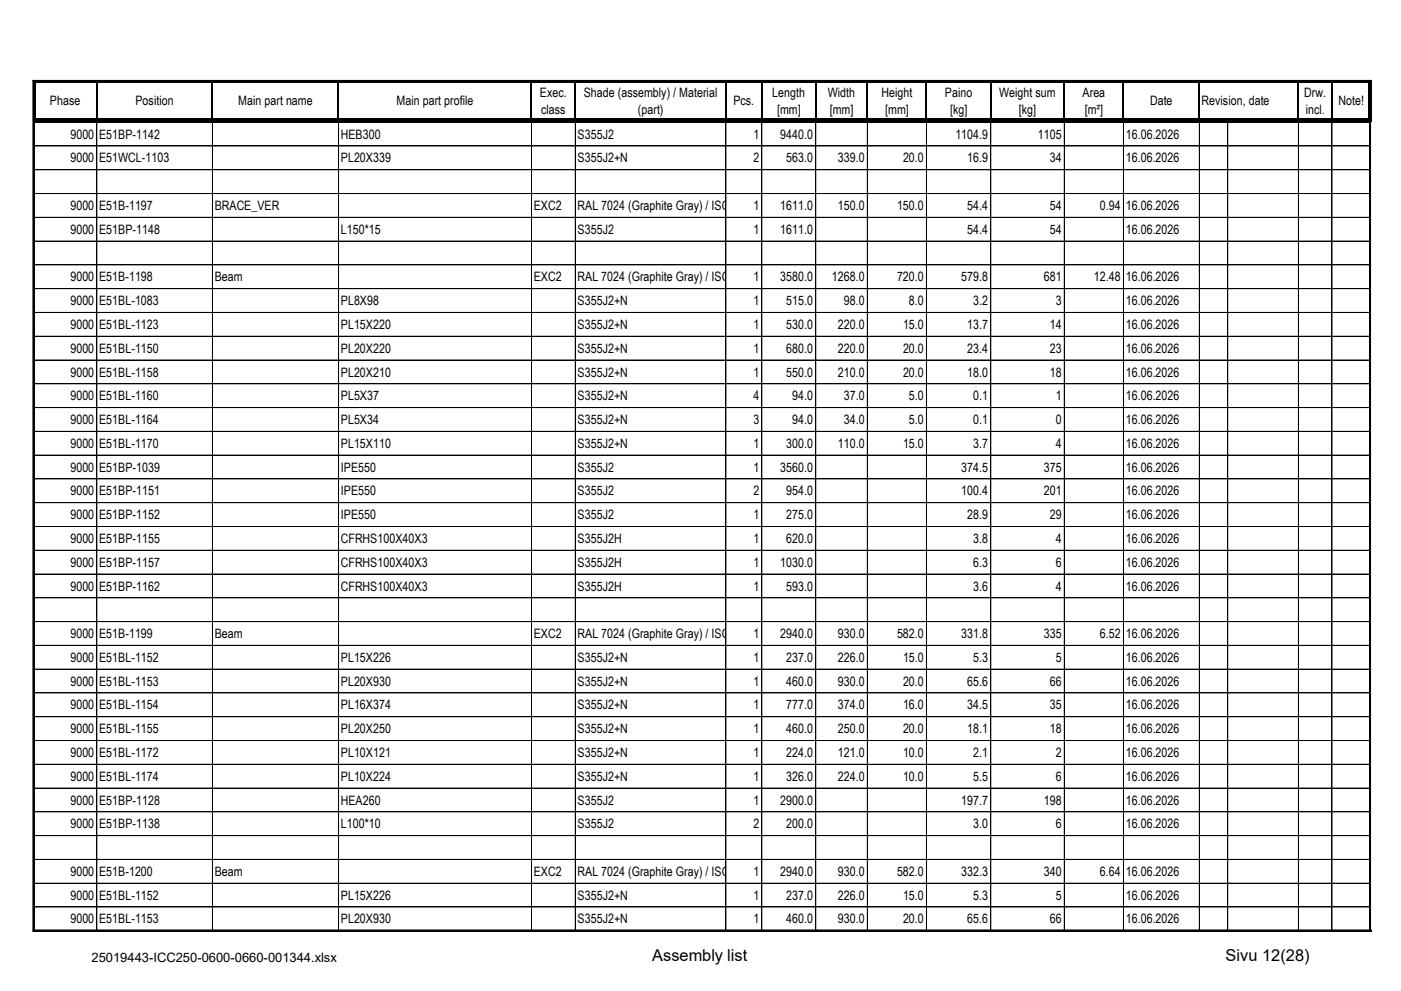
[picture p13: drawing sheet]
<svg xmlns="http://www.w3.org/2000/svg" width="297mm" height="210mm" viewBox="0 0 297 210" stroke-linecap="round" stroke-linejoin="round" font-family="sans-serif">
<defs><g id="words">
<g font-size="3.5">
<text x="138.2" y="203.6">Assembly list</text>
<text x="259.8" y="203.6">Sivu 12(28)</text>
</g>
<g font-size="2.8">
<text x="10.6" y="22.3">Phase</text>
<text x="28.7" y="22.3">Position</text>
<text x="50.5" y="22.3">Main part name</text>
<text x="84" y="22.3">Main part profile</text>
<text x="114.4" y="20.5">Exec.</text>
<text x="123.7" y="20.5">Shade (assembly) / Material</text>
<text x="155.4" y="22.3">Pcs.</text>
<text x="163.7" y="20.5">Length</text>
<text x="175.5" y="20.5">Width</text>
<text x="186.8" y="20.5">Height</text>
<text x="200.3" y="20.5">Paino</text>
<text x="211.8" y="20.5">Weight sum</text>
<text x="229.4" y="20.5">Area</text>
<text x="243.8" y="22.3">Date</text>
<text x="254.7" y="22.2">Revision, date</text>
<text x="276.4" y="20.5">Drw.</text>
<text x="283.7" y="22.3">Note!</text>
<text x="14.9" y="29.4">9000</text>
<text x="21" y="29.4">E51BP-1142</text>
<text x="72.2" y="29.4">HEB300</text>
<text x="114.7" y="24.1">class</text>
<text x="122.4" y="29.4">S355J2</text>
<text x="135.2" y="24.1">(part)</text>
<text x="159.7" y="29.4">1</text>
<text x="164.7" y="24.1">[mm]</text>
<text x="165.4" y="29.4">9440.0</text>
<text x="175.9" y="24.1">[mm]</text>
<text x="187.6" y="24.1">[mm]</text>
<text x="201.4" y="24.1">[kg]</text>
<text x="202.5" y="29.4">1104.9</text>
<text x="215.9" y="24.1">[kg]</text>
<text x="220" y="29.4">1105</text>
<text x="229.9" y="24.1">[m²]</text>
<text x="238.6" y="29.4">16.06.2026</text>
<text x="276.7" y="24.1">incl.</text>
<text x="14.9" y="34.4">9000</text>
<text x="21" y="34.4">E51WCL-1103</text>
<text x="72.2" y="34.4">PL20X339</text>
<text x="122.4" y="34.4">S355J2+N</text>
<text x="159.7" y="34.4">2</text>
<text x="166.6" y="34.4">563.0</text>
<text x="177.6" y="34.4">339.0</text>
<text x="191.4" y="34.4">20.0</text>
<text x="205" y="34.4">16.9</text>
<text x="222.5" y="34.4">34</text>
<text x="238.6" y="34.4">16.06.2026</text>
<text x="14.9" y="44.5">9000</text>
<text x="21" y="44.5">E51B-1197</text>
<text x="45.5" y="44.5">BRACE_VER</text>
<text x="113.1" y="44.5">EXC2</text>
<text x="122.4" y="44.5">RAL 7024 (Graphite Gray) / ISO12944-5</text>
<text x="159.7" y="44.5">1</text>
<text x="165.4" y="44.5">1611.0</text>
<text x="177.6" y="44.5">150.0</text>
<text x="190.1" y="44.5">150.0</text>
<text x="205" y="44.5">54.4</text>
<text x="222.5" y="44.5">54</text>
<text x="233.1" y="44.5">0.94</text>
<text x="238.6" y="44.5">16.06.2026</text>
<text x="14.9" y="49.5">9000</text>
<text x="21" y="49.5">E51BP-1148</text>
<text x="72.2" y="49.5">L150*15</text>
<text x="122.4" y="49.5">S355J2</text>
<text x="159.7" y="49.5">1</text>
<text x="165.4" y="49.5">1611.0</text>
<text x="205" y="49.5">54.4</text>
<text x="222.5" y="49.5">54</text>
<text x="238.6" y="49.5">16.06.2026</text>
<text x="14.9" y="59.6">9000</text>
<text x="21" y="59.6">E51B-1198</text>
<text x="45.5" y="59.6">Beam</text>
<text x="113.1" y="59.6">EXC2</text>
<text x="122.4" y="59.6">RAL 7024 (Graphite Gray) / ISO12944-5</text>
<text x="159.7" y="59.6">1</text>
<text x="165.4" y="59.6">3580.0</text>
<text x="176.3" y="59.6">1268.0</text>
<text x="190.1" y="59.6">720.0</text>
<text x="203.7" y="59.6">579.8</text>
<text x="221.2" y="59.6">681</text>
<text x="231.9" y="59.6">12.48</text>
<text x="238.6" y="59.6">16.06.2026</text>
<text x="14.9" y="64.7">9000</text>
<text x="21" y="64.7">E51BL-1083</text>
<text x="72.2" y="64.7">PL8X98</text>
<text x="122.4" y="64.7">S355J2+N</text>
<text x="159.7" y="64.7">1</text>
<text x="166.6" y="64.7">515.0</text>
<text x="178.9" y="64.7">98.0</text>
<text x="192.7" y="64.7">8.0</text>
<text x="206.3" y="64.7">3.2</text>
<text x="223.8" y="64.7">3</text>
<text x="238.6" y="64.7">16.06.2026</text>
<text x="14.9" y="69.7">9000</text>
<text x="21" y="69.7">E51BL-1123</text>
<text x="72.2" y="69.7">PL15X220</text>
<text x="122.4" y="69.7">S355J2+N</text>
<text x="159.7" y="69.7">1</text>
<text x="166.6" y="69.7">530.0</text>
<text x="177.6" y="69.7">220.0</text>
<text x="191.4" y="69.7">15.0</text>
<text x="205" y="69.7">13.7</text>
<text x="222.5" y="69.7">14</text>
<text x="238.6" y="69.7">16.06.2026</text>
<text x="14.9" y="74.7">9000</text>
<text x="21" y="74.7">E51BL-1150</text>
<text x="72.2" y="74.7">PL20X220</text>
<text x="122.4" y="74.7">S355J2+N</text>
<text x="159.7" y="74.7">1</text>
<text x="166.6" y="74.7">680.0</text>
<text x="177.6" y="74.7">220.0</text>
<text x="191.4" y="74.7">20.0</text>
<text x="205" y="74.7">23.4</text>
<text x="222.5" y="74.7">23</text>
<text x="238.6" y="74.7">16.06.2026</text>
<text x="14.9" y="79.8">9000</text>
<text x="21" y="79.8">E51BL-1158</text>
<text x="72.2" y="79.8">PL20X210</text>
<text x="122.4" y="79.8">S355J2+N</text>
<text x="159.7" y="79.8">1</text>
<text x="166.6" y="79.8">550.0</text>
<text x="177.6" y="79.8">210.0</text>
<text x="191.4" y="79.8">20.0</text>
<text x="205" y="79.8">18.0</text>
<text x="222.5" y="79.8">18</text>
<text x="238.6" y="79.8">16.06.2026</text>
<text x="14.9" y="84.8">9000</text>
<text x="14.9" y="89.8">9000</text>
<text x="21" y="84.8">E51BL-1160</text>
<text x="21" y="89.8">E51BL-1164</text>
<text x="72.2" y="84.8">PL5X37</text>
<text x="72.2" y="89.8">PL5X34</text>
<text x="122.4" y="84.8">S355J2+N</text>
<text x="122.4" y="89.8">S355J2+N</text>
<text x="159.7" y="84.8">4</text>
<text x="159.7" y="89.8">3</text>
<text x="167.9" y="84.8">94.0</text>
<text x="167.9" y="89.8">94.0</text>
<text x="178.9" y="84.8">37.0</text>
<text x="178.9" y="89.8">34.0</text>
<text x="192.7" y="84.8">5.0</text>
<text x="192.7" y="89.8">5.0</text>
<text x="206.3" y="84.8">0.1</text>
<text x="206.3" y="89.8">0.1</text>
<text x="223.8" y="84.8">1</text>
<text x="223.8" y="89.8">0</text>
<text x="238.6" y="84.8">16.06.2026</text>
<text x="238.6" y="89.8">16.06.2026</text>
<text x="14.9" y="94.9">9000</text>
<text x="21" y="94.9">E51BL-1170</text>
<text x="72.2" y="94.9">PL15X110</text>
<text x="122.4" y="94.9">S355J2+N</text>
<text x="159.7" y="94.9">1</text>
<text x="166.6" y="94.9">300.0</text>
<text x="177.6" y="94.9">110.0</text>
<text x="191.4" y="94.9">15.0</text>
<text x="206.3" y="94.9">3.7</text>
<text x="223.8" y="94.9">4</text>
<text x="238.6" y="94.9">16.06.2026</text>
<text x="14.9" y="99.9">9000</text>
<text x="21" y="99.9">E51BP-1039</text>
<text x="72.2" y="99.9">IPE550</text>
<text x="122.4" y="99.9">S355J2</text>
<text x="159.7" y="99.9">1</text>
<text x="165.4" y="99.9">3560.0</text>
<text x="203.7" y="99.9">374.5</text>
<text x="221.2" y="99.9">375</text>
<text x="238.6" y="99.9">16.06.2026</text>
<text x="14.9" y="105">9000</text>
<text x="21" y="105">E51BP-1151</text>
<text x="72.2" y="105">IPE550</text>
<text x="122.4" y="105">S355J2</text>
<text x="159.7" y="105">2</text>
<text x="166.6" y="105">954.0</text>
<text x="203.7" y="105">100.4</text>
<text x="221.2" y="105">201</text>
<text x="238.6" y="105">16.06.2026</text>
<text x="14.9" y="110">9000</text>
<text x="21" y="110">E51BP-1152</text>
<text x="72.2" y="110">IPE550</text>
<text x="122.4" y="110">S355J2</text>
<text x="159.7" y="110">1</text>
<text x="166.6" y="110">275.0</text>
<text x="205" y="110">28.9</text>
<text x="222.5" y="110">29</text>
<text x="238.6" y="110">16.06.2026</text>
<text x="14.9" y="115">9000</text>
<text x="21" y="115">E51BP-1155</text>
<text x="72.2" y="115">CFRHS100X40X3</text>
<text x="122.4" y="115">S355J2H</text>
<text x="159.7" y="115">1</text>
<text x="166.6" y="115">620.0</text>
<text x="206.3" y="115">3.8</text>
<text x="223.8" y="115">4</text>
<text x="238.6" y="115">16.06.2026</text>
<text x="14.9" y="120.1">9000</text>
<text x="14.9" y="125.1">9000</text>
<text x="21" y="120.1">E51BP-1157</text>
<text x="21" y="125.1">E51BP-1162</text>
<text x="72.2" y="120.1">CFRHS100X40X3</text>
<text x="72.2" y="125.1">CFRHS100X40X3</text>
<text x="122.4" y="120.1">S355J2H</text>
<text x="122.4" y="125.1">S355J2H</text>
<text x="159.7" y="120.1">1</text>
<text x="159.7" y="125.1">1</text>
<text x="165.4" y="120.1">1030.0</text>
<text x="166.6" y="125.1">593.0</text>
<text x="206.3" y="120.1">6.3</text>
<text x="206.3" y="125.1">3.6</text>
<text x="223.8" y="120.1">6</text>
<text x="223.8" y="125.1">4</text>
<text x="238.6" y="120.1">16.06.2026</text>
<text x="238.6" y="125.1">16.06.2026</text>
<text x="14.9" y="135.2">9000</text>
<text x="21" y="135.2">E51B-1199</text>
<text x="45.5" y="135.2">Beam</text>
<text x="113.1" y="135.2">EXC2</text>
<text x="122.4" y="135.2">RAL 7024 (Graphite Gray) / ISO12944-5</text>
<text x="159.7" y="135.2">1</text>
<text x="165.4" y="135.2">2940.0</text>
<text x="177.6" y="135.2">930.0</text>
<text x="190.1" y="135.2">582.0</text>
<text x="203.7" y="135.2">331.8</text>
<text x="221.2" y="135.2">335</text>
<text x="233.1" y="135.2">6.52</text>
<text x="238.6" y="135.2">16.06.2026</text>
<text x="14.9" y="140.2">9000</text>
<text x="21" y="140.2">E51BL-1152</text>
<text x="72.2" y="140.2">PL15X226</text>
<text x="122.4" y="140.2">S355J2+N</text>
<text x="159.7" y="140.2">1</text>
<text x="166.6" y="140.2">237.0</text>
<text x="177.6" y="140.2">226.0</text>
<text x="191.4" y="140.2">15.0</text>
<text x="206.3" y="140.2">5.3</text>
<text x="223.8" y="140.2">5</text>
<text x="238.6" y="140.2">16.06.2026</text>
<text x="14.9" y="145.3">9000</text>
<text x="21" y="145.3">E51BL-1153</text>
<text x="72.2" y="145.3">PL20X930</text>
<text x="122.4" y="145.3">S355J2+N</text>
<text x="159.7" y="145.3">1</text>
<text x="166.6" y="145.3">460.0</text>
<text x="177.6" y="145.3">930.0</text>
<text x="191.4" y="145.3">20.0</text>
<text x="205" y="145.3">65.6</text>
<text x="222.5" y="145.3">66</text>
<text x="238.6" y="145.3">16.06.2026</text>
<text x="14.9" y="150.3">9000</text>
<text x="14.9" y="155.4">9000</text>
<text x="21" y="150.3">E51BL-1154</text>
<text x="21" y="155.4">E51BL-1155</text>
<text x="72.2" y="150.3">PL16X374</text>
<text x="72.2" y="155.4">PL20X250</text>
<text x="122.4" y="150.3">S355J2+N</text>
<text x="122.4" y="155.4">S355J2+N</text>
<text x="159.7" y="150.3">1</text>
<text x="159.7" y="155.4">1</text>
<text x="166.6" y="150.3">777.0</text>
<text x="166.6" y="155.4">460.0</text>
<text x="177.6" y="150.3">374.0</text>
<text x="177.6" y="155.4">250.0</text>
<text x="191.4" y="150.3">16.0</text>
<text x="191.4" y="155.4">20.0</text>
<text x="205" y="150.3">34.5</text>
<text x="205" y="155.4">18.1</text>
<text x="222.5" y="150.3">35</text>
<text x="222.5" y="155.4">18</text>
<text x="238.6" y="150.3">16.06.2026</text>
<text x="238.6" y="155.4">16.06.2026</text>
<text x="14.9" y="160.4">9000</text>
<text x="21" y="160.4">E51BL-1172</text>
<text x="72.2" y="160.4">PL10X121</text>
<text x="122.4" y="160.4">S355J2+N</text>
<text x="159.7" y="160.4">1</text>
<text x="166.6" y="160.4">224.0</text>
<text x="177.6" y="160.4">121.0</text>
<text x="191.4" y="160.4">10.0</text>
<text x="206.3" y="160.4">2.1</text>
<text x="223.8" y="160.4">2</text>
<text x="238.6" y="160.4">16.06.2026</text>
<text x="14.9" y="165.4">9000</text>
<text x="21" y="165.4">E51BL-1174</text>
<text x="72.2" y="165.4">PL10X224</text>
<text x="122.4" y="165.4">S355J2+N</text>
<text x="159.7" y="165.4">1</text>
<text x="166.6" y="165.4">326.0</text>
<text x="177.6" y="165.4">224.0</text>
<text x="191.4" y="165.4">10.0</text>
<text x="206.3" y="165.4">5.5</text>
<text x="223.8" y="165.4">6</text>
<text x="238.6" y="165.4">16.06.2026</text>
<text x="14.9" y="170.5">9000</text>
<text x="21" y="170.5">E51BP-1128</text>
<text x="72.2" y="170.5">HEA260</text>
<text x="122.4" y="170.5">S355J2</text>
<text x="159.7" y="170.5">1</text>
<text x="165.4" y="170.5">2900.0</text>
<text x="203.7" y="170.5">197.7</text>
<text x="221.2" y="170.5">198</text>
<text x="238.6" y="170.5">16.06.2026</text>
<text x="14.9" y="175.5">9000</text>
<text x="21" y="175.5">E51BP-1138</text>
<text x="72.2" y="175.5">L100*10</text>
<text x="122.4" y="175.5">S355J2</text>
<text x="159.7" y="175.5">2</text>
<text x="166.6" y="175.5">200.0</text>
<text x="206.3" y="175.5">3.0</text>
<text x="223.8" y="175.5">6</text>
<text x="238.6" y="175.5">16.06.2026</text>
<text x="14.9" y="185.6">9000</text>
<text x="21" y="185.6">E51B-1200</text>
<text x="45.5" y="185.6">Beam</text>
<text x="113.1" y="185.6">EXC2</text>
<text x="122.4" y="185.6">RAL 7024 (Graphite Gray) / ISO12944-5</text>
<text x="159.7" y="185.6">1</text>
<text x="165.4" y="185.6">2940.0</text>
<text x="177.6" y="185.6">930.0</text>
<text x="190.1" y="185.6">582.0</text>
<text x="203.7" y="185.6">332.3</text>
<text x="221.2" y="185.6">340</text>
<text x="233.1" y="185.6">6.64</text>
<text x="238.6" y="185.6">16.06.2026</text>
<text x="14.9" y="190.6">9000</text>
<text x="21" y="190.6">E51BL-1152</text>
<text x="72.2" y="190.6">PL15X226</text>
<text x="122.4" y="190.6">S355J2+N</text>
<text x="159.7" y="190.6">1</text>
<text x="166.6" y="190.6">237.0</text>
<text x="177.6" y="190.6">226.0</text>
<text x="191.4" y="190.6">15.0</text>
<text x="206.3" y="190.6">5.3</text>
<text x="223.8" y="190.6">5</text>
<text x="238.6" y="190.6">16.06.2026</text>
<text x="14.9" y="195.7">9000</text>
<text x="21" y="195.7">E51BL-1153</text>
<text x="72.2" y="195.7">PL20X930</text>
<text x="122.4" y="195.7">S355J2+N</text>
<text x="159.7" y="195.7">1</text>
<text x="166.6" y="195.7">460.0</text>
<text x="177.6" y="195.7">930.0</text>
<text x="191.4" y="195.7">20.0</text>
<text x="205" y="195.7">65.6</text>
<text x="222.5" y="195.7">66</text>
<text x="238.6" y="195.7">16.06.2026</text>
<text x="19.4" y="203.8">25019443-ICC250-0600-0660-001344.xlsx</text>
</g>
</g></defs>
<path d="M7.3 17.3v8.6M7.5 17.4h283.2" fill="none" stroke="#000" stroke-width=".22"/>
<g fill="none" stroke="#000" stroke-width=".34">
<path d="M7 17.2h283.6M7.1 17v180.4M20.5 17.5v7.7M45 17.5v7.7M71.7 17.5v7.7M112.6 17.5v7.7M121.9 17.5v7.7M153.8 17.5v7.7M161.4 17.5v7.7M172.9 17.5v7.7M183.8 17.5v7.7M196.3 17.5v7.7"/>
<path d="M210 17.5v7.7M225.5 17.5v7.7M238.1 17.5v7.7M254.2 17.5v7.7M275.2 17.5v7.7M282.3 17.5v7.7M290.4 17v180.4M7 197.2h283.6"/>
</g>
<g fill="#000">
<path d="M7.5 25.2h283.2v.7h-283.2z" fill-rule="evenodd"/>
<path d="M20.5 25.9v.1z" fill-rule="evenodd"/>
<path d="M45 25.9v.1z" fill-rule="evenodd"/>
<path d="M71.7 25.9l.1 .1z" fill-rule="evenodd"/>
<path d="M112.6 25.9l.1 .1z" fill-rule="evenodd"/>
<path d="M121.9 25.9v.1z" fill-rule="evenodd"/>
<path d="M153.8 25.9l.1 .1z" fill-rule="evenodd"/>
<path d="M161.4 25.9l.1 .1z" fill-rule="evenodd"/>
<path d="M172.9 25.9v.1z" fill-rule="evenodd"/>
<path d="M183.8 25.9v.1z" fill-rule="evenodd"/>
<path d="M196.3 25.9l.1 .1z" fill-rule="evenodd"/>
<path d="M210 25.9v.1z" fill-rule="evenodd"/>
<path d="M225.5 25.9l.1 .1z" fill-rule="evenodd"/>
<path d="M238.1 25.9v.1z" fill-rule="evenodd"/>
<path d="M254.2 25.9v.1z" fill-rule="evenodd"/>
<path d="M260.2 25.9v.1z" fill-rule="evenodd"/>
<path d="M275.2 25.9v.1z" fill-rule="evenodd"/>
<path d="M282.3 25.9v.1z" fill-rule="evenodd"/>
<path d="M290.1 17.5h.6v8.4h-.6z" fill-rule="evenodd"/>
<path d="M290.4 25.9l.1 .1z" fill-rule="evenodd"/>
</g>
<g fill="none" stroke="#000" stroke-width=".21">
<path d="M290.3 17v180.3M290.6 17h-283.6v180.3M7.2 30.9h283.3M7.2 36h283.3M20.5 25.9v171.3M45 25.9v171.3M71.8 25.9v171.3M112.6 25.9v171.3M121.9 25.9v171.3M153.8 25.9v171.3M161.5 25.9v171.3M172.9 25.9v171.3"/>
<path d="M183.8 25.9v171.3M196.4 25.9v171.3M210 25.9v171.3M225.6 25.9v171.3M238.1 25.9v171.3M254.2 25.9v171.3M260.2 25.9v171.3M275.2 25.9v171.3M282.3 25.9v171.3M290.5 25.9v171.3h-283.3M7.2 41h283.3M7.2 46h283.3"/>
<path d="M7.2 56.1h283.3M290.5 51.1h-283.3M7.2 61.2h283.3M7.2 66.2h283.3M7.2 71.2h283.3M290.5 76.3h-283.3M7.2 81.3h283.3M7.2 86.4h283.3M7.2 91.4h283.3M7.2 96.4h283.3M7.2 101.5h283.3M7.2 111.6h283.3"/>
<path d="M7.2 116.6h283.3M290.5 106.5h-283.3M7.2 121.6h283.3M7.2 126.7h283.3M7.2 131.7h283.3M7.2 136.7h283.3M7.2 141.8h283.3M7.2 146.8h283.3M7.2 156.9h283.3M290.5 151.9h-283.3M7.2 161.9h283.3M290.5 167h-283.3"/>
<path d="M290.5 172h-283.3M290.5 177.1h-283.3M7 197h283.6M290.5 182.1h-283.3M290.5 187.1h-283.3M290.5 192.2h-283.3"/>
</g>
<use href="#words"/>
</svg>
